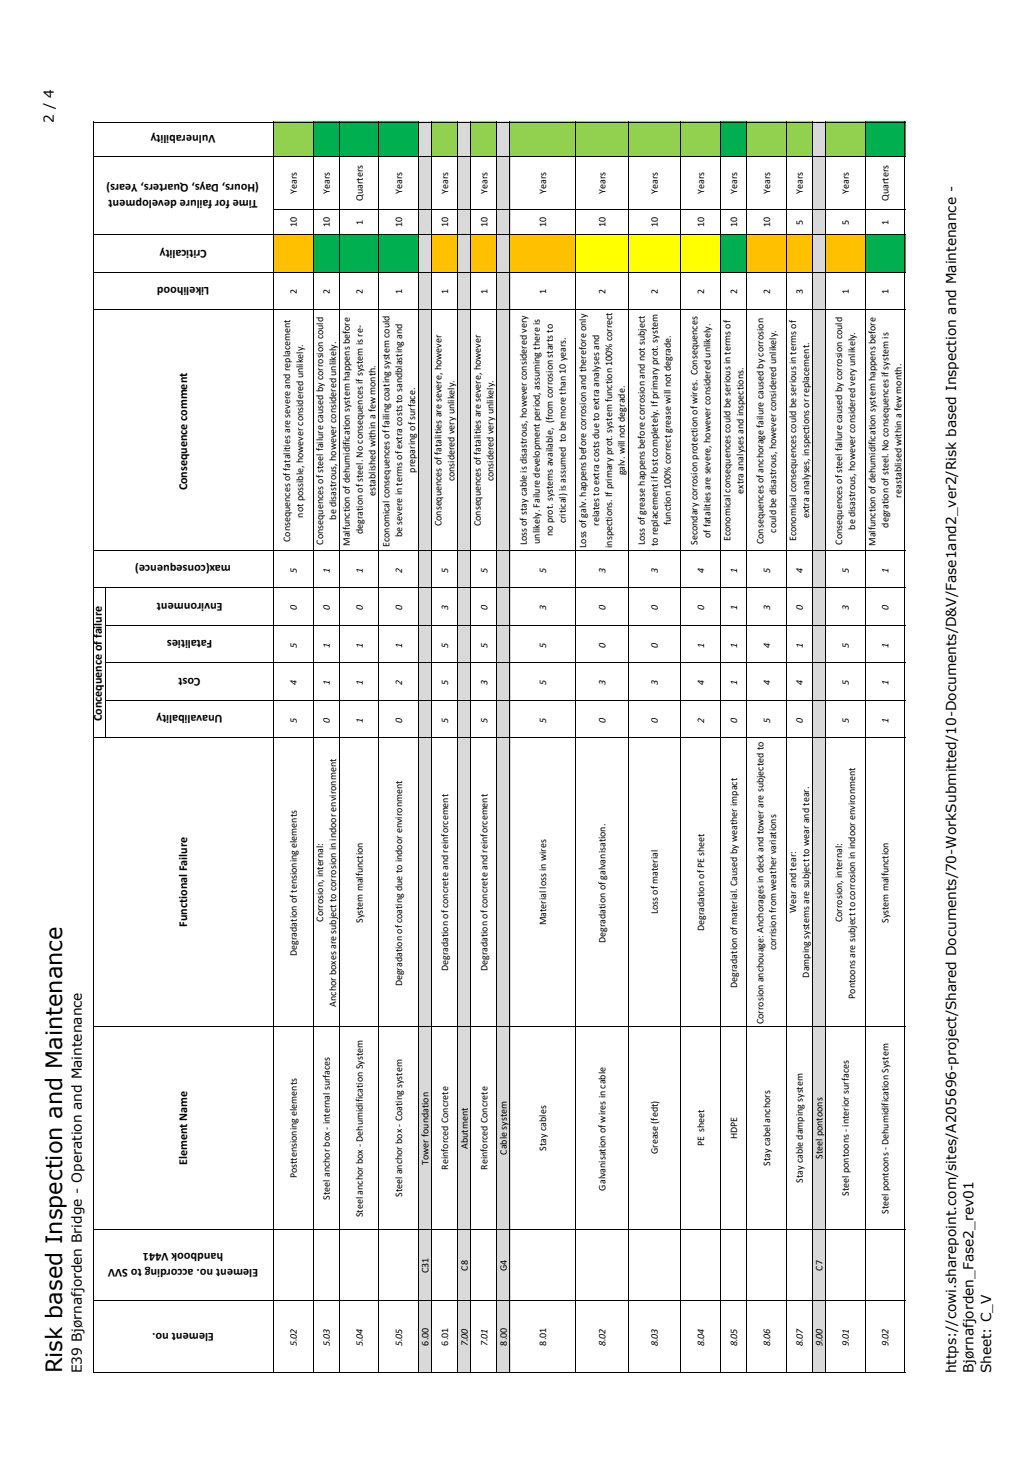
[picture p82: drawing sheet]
<svg xmlns="http://www.w3.org/2000/svg" width="210mm" height="297mm" viewBox="0 0 210 297" stroke-linecap="round" stroke-linejoin="round" font-family="sans-serif">
<defs><g id="words">
<text font-size="4.6" x="12.6" y="279.1" transform="rotate(-90 12.6 279.1)">Risk based Inspection and Maintenance</text>
<g font-size="2.8">
<text x="10.9" y="25" transform="rotate(-90 10.9 25)">2 / 4</text>
<text x="16.6" y="279.1" transform="rotate(-90 16.6 279.1)">E39 Bjørnafjorden Bridge - Operation and Maintenance</text>
<text x="194.1" y="279.1" transform="rotate(-90 194.1 279.1)">https://cowi.sharepoint.com/sites/A205696-project/Shared Documents/70-WorkSubmitted/10-Documents/D&amp;V/Fase1and2_ver2/Risk based Inspection and Maintenance -</text>
<text x="197.7" y="279.1" transform="rotate(-90 197.7 279.1)">Bjørnafjorden_Fase2_rev01</text>
<text x="201.3" y="279.1" transform="rotate(-90 201.3 279.1)">Sheet: C_V</text>
</g>
<g font-size="2.5">
<text x="43.8" y="27.4" transform="rotate(-180 43.8 27.4)">Vulnerability</text>
<text x="52.3" y="40.5" transform="rotate(-180 52.3 40.5)">Time for failure development</text>
<text x="52.6" y="37.3" transform="rotate(-180 52.6 37.3)">(Hours, Days, Quarters, Years)</text>
<text x="42" y="50.7" transform="rotate(-180 42 50.7)">Criticality</text>
<text x="42.5" y="58.3" transform="rotate(-180 42.5 58.3)">Likelihood</text>
<text x="38" y="99.6" transform="rotate(-90 38 99.6)">Consequence comment</text>
<text x="46.9" y="114.8" transform="rotate(-180 46.9 114.8)">max(consequence)</text>
<text x="45.2" y="122.4" transform="rotate(-180 45.2 122.4)">Environment</text>
<text x="43.1" y="130" transform="rotate(-180 43.1 130)">Fatalities</text>
<text x="40.7" y="137.7" transform="rotate(-180 40.7 137.7)">Cost</text>
<text x="20.7" y="146.5" transform="rotate(-90 20.7 146.5)">Concequence of failure</text>
<text x="45.2" y="145.3" transform="rotate(-180 45.2 145.3)">Unavalibality</text>
<text x="38" y="188.3" transform="rotate(-90 38 188.3)">Functional Failure</text>
<text x="38" y="236.7" transform="rotate(-90 38 236.7)">Element Name</text>
<text x="45.3" y="254.6" transform="rotate(-180 45.3 254.6)">handbook V441</text>
<text x="52.4" y="257.8" transform="rotate(-180 52.4 257.8)">Element no. according to SVV</text>
<text x="43.4" y="270.8" transform="rotate(-180 43.4 270.8)">Element no.</text>
</g>
<g font-size="2">
<text x="60.3" y="39.4" transform="rotate(-90 60.3 39.4)">Years</text>
<text x="67" y="39.4" transform="rotate(-90 67 39.4)">Years</text>
<text x="73.7" y="40.8" transform="rotate(-90 73.7 40.8)">Quarters</text>
<text x="81.7" y="39.4" transform="rotate(-90 81.7 39.4)">Years</text>
<text x="91" y="39.4" transform="rotate(-90 91 39.4)">Years</text>
<text x="99" y="39.4" transform="rotate(-90 99 39.4)">Years</text>
<text x="110.9" y="39.4" transform="rotate(-90 110.9 39.4)">Years</text>
<text x="122.9" y="39.4" transform="rotate(-90 122.9 39.4)">Years</text>
<text x="133.6" y="39.4" transform="rotate(-90 133.6 39.4)">Years</text>
<text x="143" y="39.4" transform="rotate(-90 143 39.4)">Years</text>
<text x="149.7" y="39.4" transform="rotate(-90 149.7 39.4)">Years</text>
<text x="156.4" y="39.4" transform="rotate(-90 156.4 39.4)">Years</text>
<text x="163.1" y="39.4" transform="rotate(-90 163.1 39.4)">Years</text>
<text x="172.4" y="39.4" transform="rotate(-90 172.4 39.4)">Years</text>
<text x="180.4" y="40.8" transform="rotate(-90 180.4 40.8)">Quarters</text>
<text x="60.3" y="46.1" transform="rotate(-90 60.3 46.1)">10</text>
<text x="67" y="46.1" transform="rotate(-90 67 46.1)">10</text>
<text x="73.7" y="45.6" transform="rotate(-90 73.7 45.6)">1</text>
<text x="81.7" y="46.1" transform="rotate(-90 81.7 46.1)">10</text>
<text x="91" y="46.1" transform="rotate(-90 91 46.1)">10</text>
<text x="99" y="46.1" transform="rotate(-90 99 46.1)">10</text>
<text x="110.9" y="46.1" transform="rotate(-90 110.9 46.1)">10</text>
<text x="122.9" y="46.1" transform="rotate(-90 122.9 46.1)">10</text>
<text x="133.6" y="46.1" transform="rotate(-90 133.6 46.1)">10</text>
<text x="143" y="46.1" transform="rotate(-90 143 46.1)">10</text>
<text x="149.7" y="46.1" transform="rotate(-90 149.7 46.1)">10</text>
<text x="156.4" y="46.1" transform="rotate(-90 156.4 46.1)">10</text>
<text x="163.1" y="45.6" transform="rotate(-90 163.1 45.6)">5</text>
<text x="172.4" y="45.6" transform="rotate(-90 172.4 45.6)">5</text>
<text x="180.4" y="45.6" transform="rotate(-90 180.4 45.6)">1</text>
<text x="60.3" y="59.7" transform="rotate(-90 60.3 59.7)">2</text>
<text x="67" y="59.7" transform="rotate(-90 67 59.7)">2</text>
<text x="73.7" y="59.7" transform="rotate(-90 73.7 59.7)">2</text>
<text x="81.7" y="59.7" transform="rotate(-90 81.7 59.7)">1</text>
<text x="91" y="59.7" transform="rotate(-90 91 59.7)">1</text>
<text x="99" y="59.7" transform="rotate(-90 99 59.7)">1</text>
<text x="110.9" y="59.7" transform="rotate(-90 110.9 59.7)">1</text>
<text x="122.9" y="59.7" transform="rotate(-90 122.9 59.7)">2</text>
<text x="133.6" y="59.7" transform="rotate(-90 133.6 59.7)">2</text>
<text x="143" y="59.7" transform="rotate(-90 143 59.7)">2</text>
<text x="149.7" y="59.7" transform="rotate(-90 149.7 59.7)">2</text>
<text x="156.4" y="59.7" transform="rotate(-90 156.4 59.7)">2</text>
<text x="163.1" y="59.7" transform="rotate(-90 163.1 59.7)">3</text>
<text x="172.4" y="59.7" transform="rotate(-90 172.4 59.7)">1</text>
<text x="180.4" y="59.7" transform="rotate(-90 180.4 59.7)">1</text>
<text x="76.3" y="100.7" transform="rotate(-90 76.3 100.7)">established within a few month.</text>
<text x="84.3" y="96" transform="rotate(-90 84.3 96)">preparing of surface.</text>
<text x="92.3" y="97.8" transform="rotate(-90 92.3 97.8)">considered very unlikely.</text>
<text x="100.2" y="97.8" transform="rotate(-90 100.2 97.8)">considered very unlikely.</text>
<text x="126.9" y="96.6" transform="rotate(-90 126.9 96.6)">galv. will not degrade.</text>
<text x="151" y="100.3" transform="rotate(-90 151 100.3)">extra analyses and inspections.</text>
<text x="183" y="101.1" transform="rotate(-90 183 101.1)">reastablised within a few month.</text>
<text x="61.6" y="105.1" transform="rotate(-90 61.6 105.1)">not possible, however considered unlikely.</text>
<text x="68.2" y="105.6" transform="rotate(-90 68.2 105.6)">be disastrous, however considered unlikely.</text>
<text x="89.7" y="106.9" transform="rotate(-90 89.7 106.9)">Consequences of fatalities are severe, however</text>
<text x="97.6" y="106.9" transform="rotate(-90 97.6 106.9)">Consequences of fatalities are severe, however</text>
<text x="114.9" y="106.3" transform="rotate(-90 114.9 106.3)">critical) is assumed to be more than 10 years.</text>
<text x="121.7" y="106.8" transform="rotate(-90 121.7 106.8)">relates to extra costs due to extra analyses and</text>
<text x="136.2" y="106.7" transform="rotate(-90 136.2 106.7)">function 100% correct grease will not degrade.</text>
<text x="164.3" y="105.3" transform="rotate(-90 164.3 105.3)">extra analyses, inspections or replacement.</text>
<text x="173.7" y="107.6" transform="rotate(-90 173.7 107.6)">be disastrous, however considered very unlikely.</text>
<text x="180.4" y="107.2" transform="rotate(-90 180.4 107.2)">degration of steel. No consequences if system is</text>
<text x="58.9" y="110.1" transform="rotate(-90 58.9 110.1)">Consequences of fatalities are severe and replacement</text>
<text x="65.6" y="110.6" transform="rotate(-90 65.6 110.6)">Consequences of steel failure caused by corrosion could</text>
<text x="71" y="110.9" transform="rotate(-90 71 110.9)">Malfunction of dehumidification system happens before</text>
<text x="73.7" y="108.5" transform="rotate(-90 73.7 108.5)">degration of steel. No consequences if system is re-</text>
<text x="79.1" y="111.2" transform="rotate(-90 79.1 111.2)">Economical consequences of failing coating system could</text>
<text x="81.7" y="109.1" transform="rotate(-90 81.7 109.1)">be severe in terms of extra costs to sandblasting and</text>
<text x="107" y="110.8" transform="rotate(-90 107 110.8)">Loss of stay cable is disastrous, however considered very</text>
<text x="109.6" y="110.5" transform="rotate(-90 109.6 110.5)">unlikely. Failure development period, assuming there is</text>
<text x="112.3" y="109" transform="rotate(-90 112.3 109)">no prot. systems available, (from corrosion starts to</text>
<text x="119" y="111.3" transform="rotate(-90 119 111.3)">Loss of galv. happens before corrosion and therefore only</text>
<text x="124.3" y="111.3" transform="rotate(-90 124.3 111.3)">inspections. If primary prot. system function 100% correct</text>
<text x="131" y="110.7" transform="rotate(-90 131 110.7)">Loss of grease happens before corrosion and not subject</text>
<text x="133.6" y="111" transform="rotate(-90 133.6 111)">to replacement if lost completely. If primary prot. system</text>
<text x="141.6" y="110.7" transform="rotate(-90 141.6 110.7)">Secondary corrosion protection of wires. Consequences</text>
<text x="144.3" y="109.3" transform="rotate(-90 144.3 109.3)">of fatalities are severe, however considered unlikely.</text>
<text x="148.3" y="110" transform="rotate(-90 148.3 110)">Economical consequences could be serious in terms of</text>
<text x="155" y="110.6" transform="rotate(-90 155 110.6)">Consequences of anchorage failure caused by corrosion</text>
<text x="157.6" y="108.2" transform="rotate(-90 157.6 108.2)">could be disastrous, however considered unlikely.</text>
<text x="161.7" y="110" transform="rotate(-90 161.7 110)">Economical consequences could be serious in terms of</text>
<text x="171" y="110.6" transform="rotate(-90 171 110.6)">Consequences of steel failure caused by corrosion could</text>
<text x="177.8" y="110.9" transform="rotate(-90 177.8 110.9)">Malfunction of dehumidification system happens before</text>
<text x="60.3" y="116.3" transform="rotate(-90 60.3 116.3)">5</text>
<text x="67" y="116.3" transform="rotate(-90 67 116.3)">1</text>
<text x="73.7" y="116.3" transform="rotate(-90 73.7 116.3)">1</text>
<text x="81.7" y="116.3" transform="rotate(-90 81.7 116.3)">2</text>
<text x="91" y="116.3" transform="rotate(-90 91 116.3)">5</text>
<text x="99" y="116.3" transform="rotate(-90 99 116.3)">5</text>
<text x="110.9" y="116.3" transform="rotate(-90 110.9 116.3)">5</text>
<text x="122.9" y="116.3" transform="rotate(-90 122.9 116.3)">3</text>
<text x="133.6" y="116.3" transform="rotate(-90 133.6 116.3)">3</text>
<text x="143" y="116.3" transform="rotate(-90 143 116.3)">4</text>
<text x="149.7" y="116.3" transform="rotate(-90 149.7 116.3)">1</text>
<text x="156.4" y="116.3" transform="rotate(-90 156.4 116.3)">5</text>
<text x="163.1" y="116.3" transform="rotate(-90 163.1 116.3)">4</text>
<text x="172.4" y="116.3" transform="rotate(-90 172.4 116.3)">5</text>
<text x="180.4" y="116.3" transform="rotate(-90 180.4 116.3)">1</text>
<text x="60.3" y="123.9" transform="rotate(-90 60.3 123.9)">0</text>
<text x="67" y="123.9" transform="rotate(-90 67 123.9)">0</text>
<text x="73.7" y="123.9" transform="rotate(-90 73.7 123.9)">0</text>
<text x="81.7" y="123.9" transform="rotate(-90 81.7 123.9)">0</text>
<text x="91" y="123.9" transform="rotate(-90 91 123.9)">3</text>
<text x="99" y="123.9" transform="rotate(-90 99 123.9)">0</text>
<text x="110.9" y="123.9" transform="rotate(-90 110.9 123.9)">3</text>
<text x="122.9" y="123.9" transform="rotate(-90 122.9 123.9)">0</text>
<text x="133.6" y="123.9" transform="rotate(-90 133.6 123.9)">0</text>
<text x="143" y="123.9" transform="rotate(-90 143 123.9)">0</text>
<text x="149.7" y="123.9" transform="rotate(-90 149.7 123.9)">1</text>
<text x="156.4" y="123.9" transform="rotate(-90 156.4 123.9)">3</text>
<text x="163.1" y="123.9" transform="rotate(-90 163.1 123.9)">0</text>
<text x="172.4" y="123.9" transform="rotate(-90 172.4 123.9)">3</text>
<text x="180.4" y="123.9" transform="rotate(-90 180.4 123.9)">0</text>
<text x="60.3" y="131.6" transform="rotate(-90 60.3 131.6)">5</text>
<text x="67" y="131.6" transform="rotate(-90 67 131.6)">1</text>
<text x="73.7" y="131.6" transform="rotate(-90 73.7 131.6)">1</text>
<text x="81.7" y="131.6" transform="rotate(-90 81.7 131.6)">1</text>
<text x="91" y="131.6" transform="rotate(-90 91 131.6)">5</text>
<text x="99" y="131.6" transform="rotate(-90 99 131.6)">5</text>
<text x="110.9" y="131.6" transform="rotate(-90 110.9 131.6)">5</text>
<text x="122.9" y="131.6" transform="rotate(-90 122.9 131.6)">0</text>
<text x="133.6" y="131.6" transform="rotate(-90 133.6 131.6)">0</text>
<text x="143" y="131.6" transform="rotate(-90 143 131.6)">1</text>
<text x="149.7" y="131.6" transform="rotate(-90 149.7 131.6)">1</text>
<text x="156.4" y="131.6" transform="rotate(-90 156.4 131.6)">4</text>
<text x="163.1" y="131.6" transform="rotate(-90 163.1 131.6)">1</text>
<text x="172.4" y="131.6" transform="rotate(-90 172.4 131.6)">5</text>
<text x="180.4" y="131.6" transform="rotate(-90 180.4 131.6)">1</text>
<text x="60.3" y="139.2" transform="rotate(-90 60.3 139.2)">4</text>
<text x="67" y="139.2" transform="rotate(-90 67 139.2)">1</text>
<text x="73.7" y="139.2" transform="rotate(-90 73.7 139.2)">1</text>
<text x="81.7" y="139.2" transform="rotate(-90 81.7 139.2)">2</text>
<text x="91" y="139.2" transform="rotate(-90 91 139.2)">5</text>
<text x="99" y="139.2" transform="rotate(-90 99 139.2)">3</text>
<text x="110.9" y="139.2" transform="rotate(-90 110.9 139.2)">5</text>
<text x="122.9" y="139.2" transform="rotate(-90 122.9 139.2)">3</text>
<text x="133.6" y="139.2" transform="rotate(-90 133.6 139.2)">3</text>
<text x="143" y="139.2" transform="rotate(-90 143 139.2)">4</text>
<text x="149.7" y="139.2" transform="rotate(-90 149.7 139.2)">1</text>
<text x="156.4" y="139.2" transform="rotate(-90 156.4 139.2)">4</text>
<text x="163.1" y="139.2" transform="rotate(-90 163.1 139.2)">4</text>
<text x="172.4" y="139.2" transform="rotate(-90 172.4 139.2)">5</text>
<text x="180.4" y="139.2" transform="rotate(-90 180.4 139.2)">1</text>
<text x="60.3" y="146.8" transform="rotate(-90 60.3 146.8)">5</text>
<text x="67" y="146.8" transform="rotate(-90 67 146.8)">0</text>
<text x="73.7" y="146.8" transform="rotate(-90 73.7 146.8)">1</text>
<text x="81.7" y="146.8" transform="rotate(-90 81.7 146.8)">0</text>
<text x="91" y="146.8" transform="rotate(-90 91 146.8)">5</text>
<text x="99" y="146.8" transform="rotate(-90 99 146.8)">5</text>
<text x="110.9" y="146.8" transform="rotate(-90 110.9 146.8)">5</text>
<text x="122.9" y="146.8" transform="rotate(-90 122.9 146.8)">0</text>
<text x="133.6" y="146.8" transform="rotate(-90 133.6 146.8)">0</text>
<text x="143" y="146.8" transform="rotate(-90 143 146.8)">2</text>
<text x="149.7" y="146.8" transform="rotate(-90 149.7 146.8)">0</text>
<text x="156.4" y="146.8" transform="rotate(-90 156.4 146.8)">5</text>
<text x="163.1" y="146.8" transform="rotate(-90 163.1 146.8)">0</text>
<text x="172.4" y="146.8" transform="rotate(-90 172.4 146.8)">5</text>
<text x="180.4" y="146.8" transform="rotate(-90 180.4 146.8)">1</text>
<text x="133.6" y="185.7" transform="rotate(-90 133.6 185.7)">Loss of material</text>
<text x="161.7" y="185.4" transform="rotate(-90 161.7 185.4)">Wear and tear:</text>
<text x="65.6" y="187.3" transform="rotate(-90 65.6 187.3)">Corrosion, internal:</text>
<text x="73.7" y="187.5" transform="rotate(-90 73.7 187.5)">System malfunction</text>
<text x="110.9" y="188" transform="rotate(-90 110.9 188)">Material loss in wires</text>
<text x="122.9" y="191.6" transform="rotate(-90 122.9 191.6)">Degradation of galvanisation.</text>
<text x="143" y="189.2" transform="rotate(-90 143 189.2)">Degradation of PE sheet</text>
<text x="171" y="187.4" transform="rotate(-90 171 187.4)">Corrosion, internal:</text>
<text x="180.4" y="187.5" transform="rotate(-90 180.4 187.5)">System malfunction</text>
<text x="60.3" y="194.2" transform="rotate(-90 60.3 194.2)">Degradation of tensioning elements</text>
<text x="91" y="197.3" transform="rotate(-90 91 197.3)">Degradation of concrete and reinforcement</text>
<text x="99" y="197.3" transform="rotate(-90 99 197.3)">Degradation of concrete and reinforcement</text>
<text x="157.6" y="193.1" transform="rotate(-90 157.6 193.1)">corrision from weather variations</text>
<text x="81.7" y="200.4" transform="rotate(-90 81.7 200.4)">Degradation of coating due to indoor environment</text>
<text x="149.7" y="200.7" transform="rotate(-90 149.7 200.7)">Degradation of material. Caused by weather impact</text>
<text x="164.3" y="198.6" transform="rotate(-90 164.3 198.6)">Damping systems are subject to wear and tear.</text>
<text x="173.7" y="202.9" transform="rotate(-90 173.7 202.9)">Pontoons are subject to corrosion in indoor environment</text>
<text x="68.2" y="204.5" transform="rotate(-90 68.2 204.5)">Anchor boxes are subject to corrosion in indoor environment</text>
<text x="155" y="208.1" transform="rotate(-90 155 208.1)">Corrosion anchouage: Anchorages in deck and tower are subjected to</text>
<text x="95" y="233.4" transform="rotate(-90 95 233.4)">Abutment</text>
<text x="110.9" y="233.8" transform="rotate(-90 110.9 233.8)">Stay cables</text>
<text x="143" y="232.9" transform="rotate(-90 143 232.9)">PE sheet</text>
<text x="149.7" y="231.5" transform="rotate(-90 149.7 231.5)">HDPE</text>
<text x="60.3" y="239.4" transform="rotate(-90 60.3 239.4)">Posttensioning elements</text>
<text x="87" y="236.7" transform="rotate(-90 87 236.7)">Tower foundation</text>
<text x="91" y="237.6" transform="rotate(-90 91 237.6)">Reinforced Concrete</text>
<text x="99" y="237.6" transform="rotate(-90 99 237.6)">Reinforced Concrete</text>
<text x="103" y="234.6" transform="rotate(-90 103 234.6)">Cable system</text>
<text x="133.6" y="234.5" transform="rotate(-90 133.6 234.5)">Grease (fedt)</text>
<text x="156.4" y="236.9" transform="rotate(-90 156.4 236.9)">Stay cabel anchors</text>
<text x="167" y="235.4" transform="rotate(-90 167 235.4)">Steel pontoons</text>
<text x="67" y="243.7" transform="rotate(-90 67 243.7)">Steel anchor box - internal surfaces</text>
<text x="81.7" y="243.2" transform="rotate(-90 81.7 243.2)">Steel anchor box - Coating system</text>
<text x="122.9" y="241.9" transform="rotate(-90 122.9 241.9)">Galvanisation of wires in cable</text>
<text x="163.1" y="240.4" transform="rotate(-90 163.1 240.4)">Stay cable damping system</text>
<text x="172.4" y="242.9" transform="rotate(-90 172.4 242.9)">Steel pontoons - interior surfaces</text>
<text x="73.7" y="247.3" transform="rotate(-90 73.7 247.3)">Steel anchor box - Dehumidification System</text>
<text x="180.4" y="246.6" transform="rotate(-90 180.4 246.6)">Steel pontoons - Dehumidification System</text>
<text x="87" y="258.6" transform="rotate(-90 87 258.6)">C31</text>
<text x="95" y="258.1" transform="rotate(-90 95 258.1)">C8</text>
<text x="103" y="258.2" transform="rotate(-90 103 258.2)">G4</text>
<text x="167" y="258.1" transform="rotate(-90 167 258.1)">C7</text>
<text x="60.3" y="273.5" transform="rotate(-90 60.3 273.5)">5.02</text>
<text x="67" y="273.5" transform="rotate(-90 67 273.5)">5.03</text>
<text x="73.7" y="273.5" transform="rotate(-90 73.7 273.5)">5.04</text>
<text x="81.7" y="273.5" transform="rotate(-90 81.7 273.5)">5.05</text>
<text x="87" y="273.4" transform="rotate(-90 87 273.4)">6.00</text>
<text x="91" y="273.4" transform="rotate(-90 91 273.4)">6.01</text>
<text x="95" y="273.5" transform="rotate(-90 95 273.5)">7.00</text>
<text x="99" y="273.5" transform="rotate(-90 99 273.5)">7.01</text>
<text x="103" y="273.4" transform="rotate(-90 103 273.4)">8.00</text>
<text x="110.9" y="273.4" transform="rotate(-90 110.9 273.4)">8.01</text>
<text x="122.9" y="273.5" transform="rotate(-90 122.9 273.5)">8.02</text>
<text x="133.6" y="273.5" transform="rotate(-90 133.6 273.5)">8.03</text>
<text x="143" y="273.5" transform="rotate(-90 143 273.5)">8.04</text>
<text x="149.7" y="273.5" transform="rotate(-90 149.7 273.5)">8.05</text>
<text x="156.4" y="273.5" transform="rotate(-90 156.4 273.5)">8.06</text>
<text x="163.1" y="273.5" transform="rotate(-90 163.1 273.5)">8.07</text>
<text x="167" y="273.5" transform="rotate(-90 167 273.5)">9.00</text>
<text x="172.4" y="273.5" transform="rotate(-90 172.4 273.5)">9.01</text>
<text x="180.4" y="273.5" transform="rotate(-90 180.4 273.5)">9.02</text>
</g>
</g></defs>
<g fill="none" stroke="#000" stroke-width=".2">
<path d="M19 24.7v254.1M19 31.7h36.6M19 24.8h36.6M55.5 24.7v254.1M19 55.4h36.6M19 47.7h36.6M19 63h36.6M19 119.5h36.6M19 111.8h36.6M21.4 119.4v30.4M21.5 134.7h34.1M21.5 127.1h34.1"/>
<path d="M19 149.9h36.6M21.5 142.3h34.1M19 208.5h36.6M19 249.8h36.6M18.9 278.9h36.7M19 264.3h36.6"/>
</g>
<path d="M55.6 47.7h8.1v7.7h-8.1z" fill="#ffc000"/>
<path d="M55.6 24.7h8.1v7h-8.1z" fill="#92d050"/>
<g fill="#00b050">
<path d="M63.6 47.7h21.5v7.7h-21.5z"/>
<path d="M63.6 24.7h21.5v7h-21.5z"/>
</g>
<g fill="#d9d9d9">
<path d="M85 119.4h2.7v159.4h-2.7z"/>
<path d="M85 111.7h2.7v7.8h-2.7z"/>
<path d="M85 55.3h2.7v56.5h-2.7z"/>
<path d="M85 47.7h2.7v7.7h-2.7z"/>
<path d="M85 31.7h2.7v16h-2.7z"/>
<path d="M85 24.7h2.7v7h-2.7z"/>
</g>
<path d="M87.6 47.7h5.4v7.7h-5.4z" fill="#ffc000"/>
<path d="M87.6 24.7h5.4v7h-5.4z" fill="#92d050"/>
<g fill="#d9d9d9">
<path d="M93 119.4h2.7v159.4h-2.7z"/>
<path d="M93 111.7h2.7v7.8h-2.7z"/>
<path d="M93 55.3h2.7v56.5h-2.7z"/>
<path d="M93 47.7h2.7v7.7h-2.7z"/>
<path d="M93 31.7h2.7v16h-2.7z"/>
<path d="M93 24.7h2.7v7h-2.7z"/>
</g>
<path d="M95.6 47.7h5.4v7.7h-5.4z" fill="#ffc000"/>
<path d="M95.6 24.7h5.4v7h-5.4z" fill="#92d050"/>
<g fill="#d9d9d9">
<path d="M100.9 119.4h2.7v159.4h-2.7z"/>
<path d="M100.9 111.7h2.7v7.8h-2.7z"/>
<path d="M100.9 55.3h2.7v56.5h-2.7z"/>
<path d="M100.9 47.7h2.7v7.7h-2.7z"/>
<path d="M100.9 31.7h2.7v16h-2.7z"/>
<path d="M100.9 24.7h2.7v7h-2.7z"/>
</g>
<path d="M103.5 47.7h13.5v7.7h-13.5z" fill="#ffc000"/>
<path d="M103.5 24.7h13.5v7h-13.5z" fill="#92d050"/>
<path d="M116.9 47.7h10.8v7.7h-10.8z" fill="#ff0"/>
<path d="M116.9 24.7h10.8v7h-10.8z" fill="#92d050"/>
<path d="M127.6 47.7h10.7v7.7h-10.7z" fill="#ff0"/>
<path d="M127.6 24.7h10.7v7h-10.7z" fill="#92d050"/>
<path d="M138.3 47.7h8.1v7.7h-8.1z" fill="#ff0"/>
<path d="M138.3 24.7h8.1v7h-8.1z" fill="#92d050"/>
<g fill="#00b050">
<path d="M146.3 47.7h5.4v7.7h-5.4z"/>
<path d="M146.3 24.7h5.4v7h-5.4z"/>
</g>
<path d="M151.6 47.7h8.2v7.7h-8.2z" fill="#ffc000"/>
<path d="M151.6 24.7h8.2v7h-8.2z" fill="#92d050"/>
<path d="M159.7 47.7h5.4v7.7h-5.4z" fill="#ffc000"/>
<path d="M159.7 24.7h5.4v7h-5.4z" fill="#92d050"/>
<g fill="#d9d9d9">
<path d="M165 119.4h2.7v159.4h-2.7z"/>
<path d="M165 111.7h2.7v7.8h-2.7z"/>
<path d="M165 55.3h2.7v56.5h-2.7z"/>
<path d="M165 47.7h2.7v7.7h-2.7z"/>
<path d="M165 31.7h2.7v16h-2.7z"/>
<path d="M165 24.7h2.7v7h-2.7z"/>
</g>
<path d="M167.6 47.7h8.2v7.7h-8.2z" fill="#ffc000"/>
<path d="M167.6 24.7h8.2v7h-8.2z" fill="#92d050"/>
<g fill="#00b050">
<path d="M175.7 47.7h8.1v7.7h-8.1z"/>
<path d="M175.7 24.7h8.1v7h-8.1z"/>
</g>
<g fill="none" stroke="#000" stroke-width=".2">
<path d="M55.5 24.7v254.1M55.6 31.7h128.2M55.6 24.8h128.2M63.6 24.7v254.1M68.9 24.7v254.1M77 24.7v254.1M85 24.7v254.1M87.6 24.7v254.1M93 24.7v254.1M95.6 24.7v254.1M100.9 24.7v254.1M103.5 24.7v254.1"/>
<path d="M116.9 24.7v254.1M127.6 24.7v254.1M138.3 24.7v254.1M146.3 24.7v254.1M151.6 24.7v254.1M159.7 24.7v254.1M165 24.7v254.1M167.6 24.7v254.1M175.7 24.7v254.1M183.7 24.7v254.1M55.6 55.4h128.2M55.6 47.7h128.2"/>
<path d="M55.6 42.5h128.2M55.6 63h128.2M55.6 119.5h128.2M55.6 111.8h128.2M55.6 134.7h128.2M55.6 127.1h128.2M55.6 149.9h128.2M55.6 142.3h128.2M55.6 208.5h128.2M55.6 249.8h128.2M55.5 278.9h128.3M55.6 264.3h128.2"/>
</g>
<use href="#words"/>
</svg>
